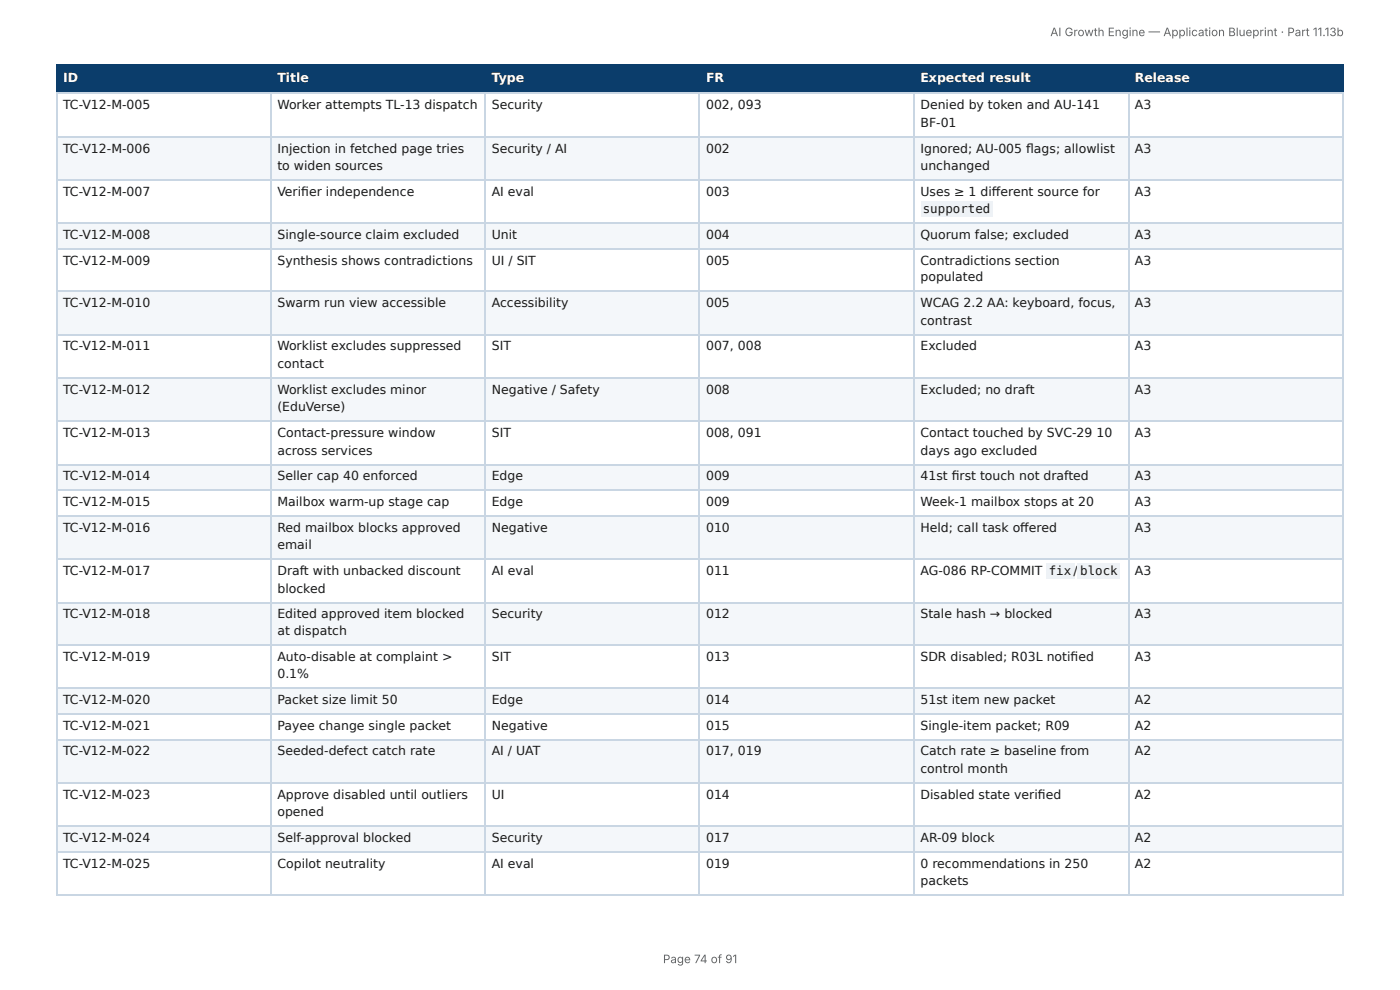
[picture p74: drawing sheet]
<svg xmlns="http://www.w3.org/2000/svg" width="297mm" height="210mm" viewBox="0 0 297 210" stroke-linecap="round" stroke-linejoin="round" font-family="sans-serif">
<defs><g id="words">
<g font-size="2.6" fill="#fff">
<text x="13.4" y="17.5">ID</text>
<text x="58.9" y="17.5">Title</text>
<text x="104.4" y="17.5">Type</text>
<text x="150" y="17.5">FR</text>
<text x="195.5" y="17.5">Expected result</text>
<text x="241" y="17.5">Release</text>
</g>
<g font-size="2.6" fill="#1a1a1a">
<text x="13.4" y="23.2">TC-V12-M-005</text>
<text x="58.9" y="23.2">Worker attempts TL-13 dispatch</text>
<text x="104.4" y="23.2">Security</text>
<text x="150" y="23.2">002, 093</text>
<text x="195.5" y="23.2">Denied by token and AU-141</text>
<text x="241" y="23.2">A3</text>
<text x="195.5" y="26.9">BF-01</text>
<text x="13.4" y="32.4">TC-V12-M-006</text>
<text x="58.9" y="32.4">Injection in fetched page tries</text>
<text x="104.4" y="32.4">Security / AI</text>
<text x="150" y="32.4">002</text>
<text x="195.5" y="32.4">Ignored; AU-005 fl ags; allowlist</text>
<text x="241" y="32.4">A3</text>
<text x="13.4" y="41.6">TC-V12-M-007</text>
<text x="58.9" y="36.1">to widen sources</text>
<text x="58.9" y="41.6">Verifi er independence</text>
<text x="104.4" y="41.6">AI eval</text>
<text x="150" y="41.6">003</text>
<text x="195.5" y="36.1">unchanged</text>
<text x="195.5" y="41.6">Uses ≥ 1 diff erent source for</text>
<text x="241" y="41.6">A3</text>
<text x="196" y="45.3">supported</text>
<text x="13.4" y="50.8">TC-V12-M-008</text>
<text x="58.9" y="50.8">Single-source claim excluded</text>
<text x="104.4" y="50.8">Unit</text>
<text x="150" y="50.8">004</text>
<text x="195.5" y="50.8">Quorum false; excluded</text>
<text x="241" y="50.8">A3</text>
<text x="13.4" y="56.3">TC-V12-M-009</text>
<text x="58.9" y="56.3">Synthesis shows contradictions</text>
<text x="104.4" y="56.3">UI / SIT</text>
<text x="150" y="56.3">005</text>
<text x="195.5" y="56.3">Contradictions section</text>
<text x="195.5" y="59.7">populated</text>
<text x="241" y="56.3">A3</text>
<text x="13.4" y="65.2">TC-V12-M-010</text>
<text x="58.9" y="65.2">Swarm run view accessible</text>
<text x="104.4" y="65.2">Accessibility</text>
<text x="150" y="65.2">005</text>
<text x="195.5" y="65.2">WCAG 2.2 AA: keyboard, focus,</text>
<text x="241" y="65.2">A3</text>
<text x="195.5" y="68.9">contrast</text>
<text x="13.4" y="74.4">TC-V12-M-011</text>
<text x="58.9" y="74.4">Worklist excludes suppressed</text>
<text x="104.4" y="74.4">SIT</text>
<text x="150" y="74.4">007, 008</text>
<text x="195.5" y="74.4">Excluded</text>
<text x="241" y="74.4">A3</text>
<text x="13.4" y="83.6">TC-V12-M-012</text>
<text x="58.9" y="78.1">contact</text>
<text x="58.9" y="83.6">Worklist excludes minor</text>
<text x="104.4" y="83.6">Negative / Safety</text>
<text x="150" y="83.6">008</text>
<text x="195.5" y="83.6">Excluded; no draft</text>
<text x="241" y="83.6">A3</text>
<text x="58.9" y="87.3">(EduVerse)</text>
<text x="13.4" y="92.8">TC-V12-M-013</text>
<text x="58.9" y="92.8">Contact-pressure window</text>
<text x="104.4" y="92.8">SIT</text>
<text x="150" y="92.8">008, 091</text>
<text x="195.5" y="92.8">Contact touched by SVC-29</text>
<text x="232.9" y="92.8">10</text>
<text x="241" y="92.8">A3</text>
<text x="13.4" y="102">TC-V12-M-014</text>
<text x="58.9" y="96.5">across services</text>
<text x="58.9" y="102">Seller cap 40 enforced</text>
<text x="104.4" y="102">Edge</text>
<text x="150" y="102">009</text>
<text x="195.5" y="96.5">days ago excluded</text>
<text x="195.5" y="102">41st fi rst touch not drafted</text>
<text x="241" y="102">A3</text>
<text x="13.4" y="107.5">TC-V12-M-015</text>
<text x="58.9" y="107.5">Mailbox warm-up stage cap</text>
<text x="104.4" y="107.5">Edge</text>
<text x="150" y="107.5">009</text>
<text x="195.5" y="107.5">Week-1 mailbox stops at 20</text>
<text x="241" y="107.5">A3</text>
<text x="13.4" y="112.9">TC-V12-M-016</text>
<text x="58.9" y="112.9">Red mailbox blocks approved</text>
<text x="104.4" y="112.9">Negative</text>
<text x="150" y="112.9">010</text>
<text x="195.5" y="112.9">Held; call task off ered</text>
<text x="241" y="112.9">A3</text>
<text x="58.9" y="116.7">email</text>
<text x="13.4" y="122.1">TC-V12-M-017</text>
<text x="58.9" y="122.1">Draft with unbacked discount</text>
<text x="58.9" y="125.9">blocked</text>
<text x="104.4" y="122.1">AI eval</text>
<text x="150" y="122.1">011</text>
<text x="195.5" y="122.1">AG-086 RP-COMMIT</text>
<text x="222.8" y="122.1">fix /</text>
<text x="229.4" y="122.1">block</text>
<text x="241" y="122.1">A3</text>
<text x="13.4" y="131.3">TC-V12-M-018</text>
<text x="58.9" y="131.3">Edited approved item blocked</text>
<text x="104.4" y="131.3">Security</text>
<text x="150" y="131.3">012</text>
<text x="195.5" y="131.3">Stale hash → blocked</text>
<text x="241" y="131.3">A3</text>
<text x="58.9" y="134.8">at dispatch</text>
<text x="13.4" y="140.3">TC-V12-M-019</text>
<text x="58.9" y="140.3">Auto-disable at complaint &gt;</text>
<text x="104.4" y="140.3">SIT</text>
<text x="150" y="140.3">013</text>
<text x="195.5" y="140.3">SDR disabled; R03L notifi ed</text>
<text x="241" y="140.3">A3</text>
<text x="13.4" y="149.5">TC-V12-M-020</text>
<text x="58.9" y="144">0.1%</text>
<text x="58.9" y="149.5">Packet size limit 50</text>
<text x="104.4" y="149.5">Edge</text>
<text x="150" y="149.5">014</text>
<text x="195.5" y="149.5">51st item new packet</text>
<text x="241" y="149.5">A2</text>
<text x="13.4" y="154.9">TC-V12-M-021</text>
<text x="58.9" y="154.9">Payee change single packet</text>
<text x="104.4" y="154.9">Negative</text>
<text x="150" y="154.9">015</text>
<text x="195.5" y="154.9">Single-item packet; R09</text>
<text x="241" y="154.9">A2</text>
<text x="13.4" y="160.4">TC-V12-M-022</text>
<text x="58.9" y="160.4">Seeded-defect catch rate</text>
<text x="104.4" y="160.4">AI / UAT</text>
<text x="150" y="160.4">017, 019</text>
<text x="195.5" y="160.4">Catch rate ≥ baseline from</text>
<text x="241" y="160.4">A2</text>
<text x="195.5" y="164.1">control month</text>
<text x="13.4" y="169.6">TC-V12-M-023</text>
<text x="58.9" y="169.6">Approve disabled until outliers</text>
<text x="58.9" y="173.3">opened</text>
<text x="104.4" y="169.6">UI</text>
<text x="150" y="169.6">014</text>
<text x="195.5" y="169.6">Disabled state verifi ed</text>
<text x="241" y="169.6">A2</text>
<text x="13.4" y="178.8">TC-V12-M-024</text>
<text x="58.9" y="178.8">Self-approval blocked</text>
<text x="104.4" y="178.8">Security</text>
<text x="150" y="178.8">017</text>
<text x="195.5" y="178.8">AR-09 block</text>
<text x="241" y="178.8">A2</text>
<text x="13.4" y="184.3">TC-V12-M-025</text>
<text x="58.9" y="184.3">Copilot neutrality</text>
<text x="104.4" y="184.3">AI eval</text>
<text x="150" y="184.3">019</text>
<text x="195.5" y="184.3">0 recommendations in 250</text>
<text x="241" y="184.3">A2</text>
<text x="195.5" y="188">packets</text>
</g>
<g font-size="2.5" fill="#666">
<text x="223.1" y="7.7">AI Growth Engine — Application Blueprint · Part 11.13b</text>
<text x="140.8" y="204.5">Page 74 of 91</text>
</g>
</g></defs>
<g fill="#0b3d6b">
<path d="M12.2 14h45.4v5.7h-45.4z"/>
<path d="M57.6 14h45.5v5.7h-45.5z"/>
<path d="M103.1 14h45.5v5.7h-45.5z"/>
<path d="M148.6 14h45.5v5.7h-45.5z"/>
<path d="M194.1 14h45.5v5.7h-45.5z"/>
<path d="M239.6 14h45.7v5.7h-45.7z"/>
</g>
<g fill="#f4f7fa">
<path d="M12.2 28.9h45.4v9.2h-45.4z"/>
<path d="M57.6 28.9h45.5v9.2h-45.5z"/>
<path d="M103.1 28.9h45.5v9.2h-45.5z"/>
<path d="M148.6 28.9h45.5v9.2h-45.5z"/>
<path d="M194.1 28.9h45.5v9.2h-45.5z"/>
<path d="M239.6 28.9h45.7v9.2h-45.7z"/>
<path d="M12.2 47.3h45.4v5.5h-45.4z"/>
<path d="M57.6 47.3h45.5v5.5h-45.5z"/>
<path d="M103.1 47.3h45.5v5.5h-45.5z"/>
<path d="M148.6 47.3h45.5v5.5h-45.5z"/>
<path d="M194.1 47.3h45.5v5.5h-45.5z"/>
<path d="M239.6 47.3h45.7v5.5h-45.7z"/>
<path d="M12.2 62h45.4v9.2h-45.4z"/>
<path d="M57.6 62h45.5v9.2h-45.5z"/>
<path d="M103.1 62h45.5v9.2h-45.5z"/>
<path d="M148.6 62h45.5v9.2h-45.5z"/>
<path d="M194.1 62h45.5v9.2h-45.5z"/>
<path d="M239.6 62h45.7v9.2h-45.7z"/>
<path d="M12.2 80.4h45.4v9.2h-45.4z"/>
<path d="M57.6 80.4h45.5v9.2h-45.5z"/>
<path d="M103.1 80.4h45.5v9.2h-45.5z"/>
<path d="M148.6 80.4h45.5v9.2h-45.5z"/>
<path d="M194.1 80.4h45.5v9.2h-45.5z"/>
<path d="M239.6 80.4h45.7v9.2h-45.7z"/>
<path d="M12.2 98.5h45.4v5.5h-45.4z"/>
<path d="M57.6 98.5h45.5v5.5h-45.5z"/>
<path d="M103.1 98.5h45.5v5.5h-45.5z"/>
<path d="M148.6 98.5h45.5v5.5h-45.5z"/>
<path d="M194.1 98.5h45.5v5.5h-45.5z"/>
<path d="M239.6 98.5h45.7v5.5h-45.7z"/>
<path d="M12.2 109.5h45.4v9.2h-45.4z"/>
<path d="M57.6 109.5h45.5v9.2h-45.5z"/>
<path d="M103.1 109.5h45.5v9.2h-45.5z"/>
<path d="M148.6 109.5h45.5v9.2h-45.5z"/>
<path d="M194.1 109.5h45.5v9.2h-45.5z"/>
<path d="M239.6 109.5h45.7v9.2h-45.7z"/>
<path d="M12.2 127.8h45.4v9.2h-45.4z"/>
<path d="M57.6 127.8h45.5v9.2h-45.5z"/>
<path d="M103.1 127.8h45.5v9.2h-45.5z"/>
<path d="M148.6 127.8h45.5v9.2h-45.5z"/>
<path d="M194.1 127.8h45.5v9.2h-45.5z"/>
<path d="M239.6 127.8h45.7v9.2h-45.7z"/>
<path d="M12.2 146.2h45.4v5.5h-45.4z"/>
<path d="M57.6 146.2h45.5v5.5h-45.5z"/>
<path d="M103.1 146.2h45.5v5.5h-45.5z"/>
<path d="M148.6 146.2h45.5v5.5h-45.5z"/>
<path d="M194.1 146.2h45.5v5.5h-45.5z"/>
<path d="M239.6 146.2h45.7v5.5h-45.7z"/>
<path d="M12.2 157.2h45.4v9.2h-45.4z"/>
<path d="M57.6 157.2h45.5v9.2h-45.5z"/>
<path d="M103.1 157.2h45.5v9.2h-45.5z"/>
<path d="M148.6 157.2h45.5v9.2h-45.5z"/>
<path d="M194.1 157.2h45.5v9.2h-45.5z"/>
<path d="M239.6 157.2h45.7v9.2h-45.7z"/>
<path d="M12.2 175.3h45.4v5.5h-45.4z"/>
<path d="M57.6 175.3h45.5v5.5h-45.5z"/>
<path d="M103.1 175.3h45.5v5.5h-45.5z"/>
<path d="M148.6 175.3h45.5v5.5h-45.5z"/>
<path d="M194.1 175.3h45.5v5.5h-45.5z"/>
<path d="M239.6 175.3h45.7v5.5h-45.7z"/>
</g>
<path d="M11.9 13.9h273.4M11.9 19.8h273.4M12 13.8v6.2M57.5 13.8v6.2M103 13.8v6.2M148.5 13.8v6.2M194.2 13.8v6.2M239.7 13.8v6.2M285.2 13.8v6.2" fill="none" stroke="#0b3d6b" stroke-width=".25"/>
<g fill="none" stroke="#c9d6e3" stroke-width=".25">
<path d="M11.9 19.8h273.4M12 20v170M57.5 20v170M103 20v170M148.5 20v170M194.2 20v170M239.7 20v170M285.2 20v170M11.9 29h273.4M11.9 38.2h273.4M11.9 47.4h273.4M11.9 52.9h273.4"/>
<path d="M11.9 61.9h273.4M11.9 71.1h273.4M11.9 80.2h273.4M11.9 89.4h273.4M11.9 98.6h273.4M11.9 104.1h273.4M11.9 109.6h273.4M11.9 118.8h273.4M11.9 128h273.4M11.9 136.9h273.4M11.9 146.1h273.4M11.9 151.6h273.4"/>
<path d="M11.9 157.1h273.4M11.9 166.3h273.4M11.9 175.4h273.4M11.9 180.9h273.4M11.9 190.1h273.4"/>
</g>
<g fill="#eef2f6">
<path d="M195.6 42.8h15.2v3.3h-15.2z"/>
<path d="M222.2 119.6h6v3.3h-6z"/>
<path d="M228.9 119.6h9v3.3h-9z"/>
</g>
<use href="#words"/>
</svg>
